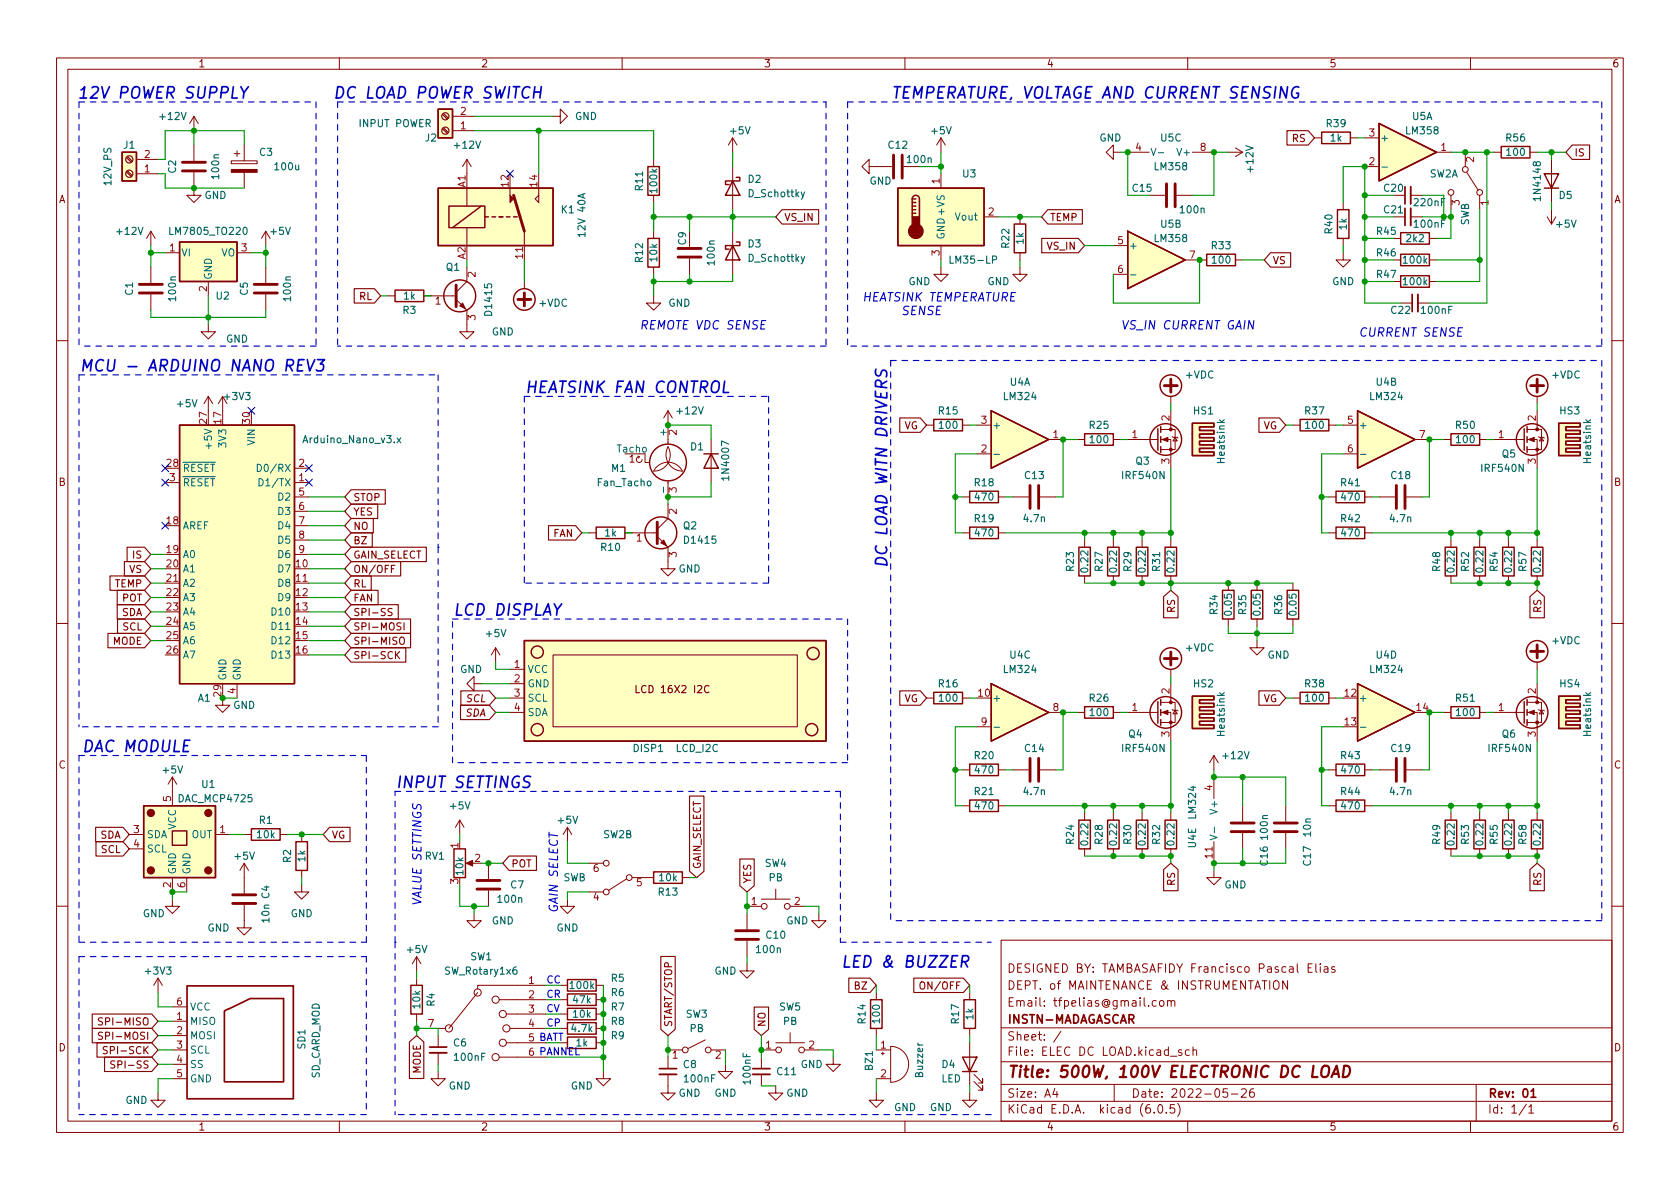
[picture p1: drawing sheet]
<svg xmlns="http://www.w3.org/2000/svg" width="297mm" height="210mm" viewBox="0 0 297 210" stroke-linecap="round" stroke-linejoin="round" font-family="sans-serif">
<defs><g id="words">
<g font-size="2.8" fill="#0000c2">
<text x="16.3" y="17.4">12V POWER SUPPLY</text>
<text x="60.8" y="17.4">DC LOAD POWER SWITCH</text>
<text x="157.5" y="17.4">TEMPERATURE, VOLTAGE AND CURRENT SENSING</text>
<text x="14" y="65.7">MCU - ARDUINO NANO REV3</text>
<text x="92.7" y="69.5">HEATSINK FAN CONTROL</text>
<text x="156.9" y="100.6" transform="rotate(-90 156.9 100.6)">DC LOAD WITN DRIVERS</text>
<text x="80" y="108.9">LCD DISPLAY</text>
<text x="15.4" y="133">DAC MODULE</text>
<text x="69.8" y="139.3">INPUT SETTINGS</text>
<text x="148.6" y="171.1">LED &amp; BUZZER</text>
</g>
<text font-size="2.8" fill="#840000" x="178" y="190.6">Title: 500W, 100V ELECTRONIC DC LOAD</text>
<g font-size="2.1" fill="#0000c2">
<text x="152.4" y="53.3">HEATSINK TEMPERATURE</text>
<text x="113" y="58.3">REMOTE VDC SENSE</text>
<text x="155.9" y="55.7">SENSE</text>
<text x="198.1" y="58.3">VS_IN CURRENT GAIN</text>
<text x="241.2" y="59.5">CURRENT SENSE</text>
<text x="74.5" y="160.3" transform="rotate(-90 74.5 160.3)">VALUE SETTINGS</text>
<text x="98.6" y="161.5" transform="rotate(-90 98.6 161.5)">GAIN SELECT</text>
</g>
<g font-size="2.1" fill="#840000">
<text x="178" y="172">DESIGNED BY: TAMBASAFIDY Francisco Pascal Elias</text>
<text x="178" y="178">Email: tfpelias@gmail.com</text>
<text x="178" y="175">DEPT. of MAINTENANCE &amp; INSTRUMENTATION</text>
<text x="178" y="184">Sheet: /</text>
<text x="178" y="181">INSTN-MADAGASCAR</text>
<text x="178" y="186.7">File: ELEC DC LOAD.kicad_sch</text>
<text x="178" y="196.9">KiCad E.D.A. kicad (6.0.5)</text>
<text x="178" y="194.1">Size: A4</text>
<text x="200" y="194.1">Date: 2022-05-26</text>
<text x="263" y="194.1">Rev: 01</text>
<text x="263" y="196.9">Id: 1/1</text>
</g>
<g font-size="1.8" fill="#840000">
<text x="35" y="11.9">1</text>
<text x="85" y="11.9">2</text>
<text x="135" y="11.9">3</text>
<text x="185" y="11.9">4</text>
<text x="235" y="11.9">5</text>
<text x="285" y="11.9">6</text>
<text x="228.5" y="25.1">RS</text>
<text x="278.3" y="27.6">IS</text>
<text x="10.3" y="35.9">A</text>
<text x="285.3" y="35.9">A</text>
<text x="138.6" y="39.1">VS_IN</text>
<text x="185.6" y="39.1">TEMP</text>
<text x="185.2" y="44.2">VS_IN</text>
<text x="224.9" y="46.7">VS</text>
<text x="63.5" y="53">RL</text>
<text x="159.8" y="75.9">VG</text>
<text x="223.3" y="75.9">VG</text>
<text x="10.3" y="85.9">B</text>
<text x="62.4" y="88.6">STOP</text>
<text x="285.3" y="85.9">B</text>
<text x="62.4" y="93.7">NO</text>
<text x="62.4" y="91.1">YES</text>
<text x="97.8" y="95">FAN</text>
<text x="22.9" y="101.3">VS</text>
<text x="23.6" y="98.8">IS</text>
<text x="62.4" y="96.2">BZ</text>
<text x="62.4" y="101.3">ON/OFF</text>
<text x="62.4" y="98.8">GAIN_SELECT</text>
<text x="120" y="101.2">GND</text>
<text x="20.3" y="103.8">TEMP</text>
<text x="21.6" y="106.4">POT</text>
<text x="62.4" y="106.4">FAN</text>
<text x="62.4" y="103.8">RL</text>
<text x="21.5" y="108.9">SDA</text>
<text x="21.7" y="111.5">SCL</text>
<text x="62.4" y="111.5">SPI-MOSI</text>
<text x="62.4" y="108.9">SPI-SS</text>
<text x="207.7" y="108.3" transform="rotate(-90 207.7 108.3)">RS</text>
<text x="272.5" y="108.3" transform="rotate(-90 272.5 108.3)">RS</text>
<text x="19.9" y="114">MODE</text>
<text x="62.4" y="116.5">SPI-SCK</text>
<text x="62.4" y="114">SPI-MISO</text>
<text x="82.7" y="124.2">SCL</text>
<text x="113.1" y="122.5">LCD 16X2 I2C</text>
<text x="159.8" y="124.2">VG</text>
<text x="223.3" y="124.2">VG</text>
<text x="82.5" y="126.7">SDA</text>
<text x="10.3" y="135.9">C</text>
<text x="285.3" y="135.9">C</text>
<text x="17.7" y="148.3">SDA</text>
<text x="58.6" y="148.3">VG</text>
<text x="17.9" y="150.8">SCL</text>
<text x="90.3" y="153.4">POT</text>
<text x="123.9" y="153.8" transform="rotate(-90 123.9 153.8)">GAIN_SELECT</text>
<text x="132.8" y="156.3" transform="rotate(-90 132.8 156.3)">YES</text>
<text x="207.7" y="156.5" transform="rotate(-90 207.7 156.5)">RS</text>
<text x="272.5" y="156.5" transform="rotate(-90 272.5 156.5)">RS</text>
<text x="151.2" y="175">BZ</text>
<text x="163.3" y="175">ON/OFF</text>
<text x="10.3" y="185.9">D</text>
<text x="18.5" y="181.3">SPI-MISO</text>
<text x="18.5" y="183.9">SPI-MOSI</text>
<text x="118.8" y="181.7" transform="rotate(-90 118.8 181.7)">START/STOP</text>
<text x="135.3" y="181.7" transform="rotate(-90 135.3 181.7)">NO</text>
<text x="285.3" y="185.9">D</text>
<text x="19.3" y="186.4">SPI-SCK</text>
<text x="20.7" y="188.9">SPI-SS</text>
<text x="74.4" y="189.9" transform="rotate(-90 74.4 189.9)">MODE</text>
<text x="35" y="199.9">1</text>
<text x="85" y="199.9">2</text>
<text x="135" y="199.9">3</text>
<text x="185" y="199.9">4</text>
<text x="235" y="199.9">5</text>
<text x="285" y="199.9">6</text>
</g>
<g font-size="1.8" fill="#006464">
<text x="28.4" y="21.2">+12V</text>
<text x="63.6" y="22.5">INPUT POWER</text>
<text x="101.6" y="21.2">GND</text>
<text x="129.2" y="23.7">+5V</text>
<text x="164.8" y="23.7">+5V</text>
<text x="234.6" y="22.5">R39</text>
<text x="248.7" y="23.7">LM358</text>
<text x="249.7" y="21.2">U5A</text>
<text x="21.9" y="26.3">J1</text>
<text x="45.9" y="27.6">C3</text>
<text x="75.2" y="25">J2</text>
<text x="80.5" y="26.3">+12V</text>
<text x="157.1" y="26.3">C12</text>
<text x="160.5" y="28.8">100n</text>
<text x="194.4" y="25">GND</text>
<text x="205.2" y="25">U5C</text>
<text x="208.5" y="27.6">V+</text>
<text x="235.2" y="25">1k</text>
<text x="244" y="25">+</text>
<text x="266.3" y="25">R56</text>
<text x="266.5" y="27.6">100</text>
<text x="19.7" y="32.7" transform="rotate(-90 19.7 32.7)">12V_PS</text>
<text x="31.1" y="30.6" transform="rotate(-90 31.1 30.6)">C2</text>
<text x="36.1" y="35.2">GND</text>
<text x="38.7" y="31.5" transform="rotate(-90 38.7 31.5)">100n</text>
<text x="48.7" y="30.1">100u</text>
<text x="113.7" y="33.6" transform="rotate(-90 113.7 33.6)">R11</text>
<text x="116.2" y="34" transform="rotate(-90 116.2 34)">100k</text>
<text x="132.3" y="32.3">D2</text>
<text x="132.4" y="34.9">D_Schottky</text>
<text x="153.7" y="32.6">GND</text>
<text x="170.2" y="31.4">U3</text>
<text x="200.3" y="33.9">C15</text>
<text x="204.3" y="30.1">LM358</text>
<text x="221.6" y="30.3" transform="rotate(-90 221.6 30.3)">+12V</text>
<text x="244.8" y="33.9">C20</text>
<text x="252.7" y="31.4">SW2A</text>
<text x="272.4" y="35.1" transform="rotate(-90 272.4 35.1)">1N4148</text>
<text x="275.7" y="35.2">D5</text>
<text x="20.8" y="41.5">+12V</text>
<text x="30.4" y="41.5">LM7805_TO220</text>
<text x="47.9" y="41.5">+5V</text>
<text x="99.2" y="37.7">K1</text>
<text x="103.5" y="41.5" transform="rotate(-90 103.5 41.5)">12V 40A</text>
<text x="169" y="39">Vout</text>
<text x="205.2" y="40.3">U5B</text>
<text x="208.8" y="37.7">100n</text>
<text x="235.6" y="41.2" transform="rotate(-90 235.6 41.2)">R40</text>
<text x="238.1" y="40.6" transform="rotate(-90 238.1 40.6)">1k</text>
<text x="243.5" y="41.5">R45</text>
<text x="244.8" y="37.7">C21</text>
<text x="250.2" y="36.4">220nF</text>
<text x="250.2" y="40.3">100nF</text>
<text x="259.7" y="39.9" transform="rotate(-90 259.7 39.9)">SWB</text>
<text x="275.3" y="40.3">+5V</text>
<text x="32" y="45.3">VI</text>
<text x="39.1" y="45.3">VO</text>
<text x="78.9" y="47.9">Q1</text>
<text x="113.7" y="46.3" transform="rotate(-90 113.7 46.3)">R12</text>
<text x="116.2" y="46.2" transform="rotate(-90 116.2 46.2)">10k</text>
<text x="121.3" y="43.3" transform="rotate(-90 121.3 43.3)">C9</text>
<text x="126.4" y="46.7" transform="rotate(-90 126.4 46.7)">100n</text>
<text x="132.3" y="43.7">D3</text>
<text x="132.4" y="46.3">D_Schottky</text>
<text x="167" y="42.4" transform="rotate(-90 167 42.4)">GND +VS</text>
<text x="168.4" y="46.6">LM35-LP</text>
<text x="178.4" y="43.8" transform="rotate(-90 178.4 43.8)">R22</text>
<text x="181" y="43.1" transform="rotate(-90 181 43.1)">1k</text>
<text x="199.5" y="44.1">+</text>
<text x="204.3" y="42.8">LM358</text>
<text x="214.3" y="44.1">R33</text>
<text x="214.4" y="46.6">100</text>
<text x="243.5" y="45.3">R46</text>
<text x="248.2" y="46.6">100k</text>
<text x="248.7" y="42.8">2k2</text>
<text x="23.5" y="52.2" transform="rotate(-90 23.5 52.2)">C1</text>
<text x="31.1" y="53.1" transform="rotate(-90 31.1 53.1)">100n</text>
<text x="37.5" y="49.5" transform="rotate(-90 37.5 49.5)">GND</text>
<text x="38.2" y="53">U2</text>
<text x="43.8" y="52.2" transform="rotate(-90 43.8 52.2)">C5</text>
<text x="51.4" y="53.1" transform="rotate(-90 51.4 53.1)">100n</text>
<text x="71.4" y="53">1k</text>
<text x="160.6" y="50.4">GND</text>
<text x="174.6" y="50.4">GND</text>
<text x="235.5" y="50.4">GND</text>
<text x="243.5" y="49.1">R47</text>
<text x="248.2" y="50.4">100k</text>
<text x="71.3" y="55.5">R3</text>
<text x="86.9" y="59.3">GND</text>
<text x="87" y="55.6" transform="rotate(-90 87 55.6)">D1415</text>
<text x="95.4" y="54.2">+VDC</text>
<text x="118.2" y="54.2">GND</text>
<text x="246" y="55.5">C22</text>
<text x="251.4" y="55.5">100nF</text>
<text x="39.9" y="60.6">GND</text>
<text x="39.8" y="70.7">+3V3</text>
<text x="177.6" y="70.7">LM324</text>
<text x="178.6" y="68.2">U4A</text>
<text x="209.7" y="66.9">+VDC</text>
<text x="242.4" y="70.7">LM324</text>
<text x="243.3" y="68.2">U4B</text>
<text x="274.5" y="66.9">+VDC</text>
<text x="31.4" y="72">+5V</text>
<text x="117.9" y="77" transform="rotate(-90 117.9 77)">+</text>
<text x="119.8" y="73.3">+12V</text>
<text x="166" y="73.3">R15</text>
<text x="166.2" y="75.8">100</text>
<text x="175.4" y="75.8">+</text>
<text x="192.7" y="75.8">R25</text>
<text x="211.1" y="73.3">HS1</text>
<text x="230.8" y="73.3">R37</text>
<text x="230.9" y="75.8">100</text>
<text x="240.2" y="75.8">+</text>
<text x="257.5" y="75.8">R50</text>
<text x="275.8" y="73.3">HS3</text>
<text x="32.3" y="83.4">~{RESET}</text>
<text x="37.5" y="78.9" transform="rotate(-90 37.5 78.9)">+5V</text>
<text x="40" y="78.8" transform="rotate(-90 40 78.8)">3V3</text>
<text x="45.1" y="78.6" transform="rotate(-90 45.1 78.6)">VIN</text>
<text x="46.4" y="83.4">D0/RX</text>
<text x="53.9" y="78.4">Arduino_Nano_v3.x</text>
<text x="108.1" y="83.4">M1</text>
<text x="109.2" y="80">Tacho</text>
<text x="122.1" y="79.6">D1</text>
<text x="192.8" y="78.4">100</text>
<text x="200.8" y="82.2">Q3</text>
<text x="216.5" y="81.7" transform="rotate(-90 216.5 81.7)">Heatsink</text>
<text x="257.6" y="78.4">100</text>
<text x="262.1" y="83.4">IRF540N</text>
<text x="265.6" y="80.9">Q5</text>
<text x="281.3" y="81.7" transform="rotate(-90 281.3 81.7)">Heatsink</text>
<text x="32.3" y="86">~{RESET}</text>
<text x="46.5" y="86">D1/TX</text>
<text x="49.3" y="88.5">D2</text>
<text x="105.7" y="86">Fan_Tacho</text>
<text x="117.9" y="86.9" transform="rotate(-90 117.9 86.9)">-</text>
<text x="128.9" y="84.6" transform="rotate(-90 128.9 84.6)">1N4007</text>
<text x="172.4" y="86">R18</text>
<text x="172.5" y="88.5">470</text>
<text x="181.3" y="84.7">C13</text>
<text x="198.6" y="84.7">IRF540N</text>
<text x="237.1" y="86">R41</text>
<text x="237.3" y="88.5">470</text>
<text x="246" y="84.7">C18</text>
<text x="32.3" y="93.6">AREF</text>
<text x="49.3" y="91.1">D3</text>
<text x="49.3" y="93.6">D4</text>
<text x="107" y="94.9">1k</text>
<text x="120.8" y="93.6">Q2</text>
<text x="172.4" y="92.3">R19</text>
<text x="172.5" y="94.9">470</text>
<text x="181.1" y="92.3">4.7n</text>
<text x="237.1" y="92.3">R42</text>
<text x="237.3" y="94.9">470</text>
<text x="245.9" y="92.3">4.7n</text>
<text x="32.3" y="98.7">A0</text>
<text x="32.3" y="101.2">A1</text>
<text x="49.3" y="101.2">D7</text>
<text x="49.3" y="96.1">D5</text>
<text x="49.3" y="98.7">D6</text>
<text x="106.3" y="97.4">R10</text>
<text x="121.2" y="96.1">D1415</text>
<text x="189.9" y="100.9" transform="rotate(-90 189.9 100.9)">R23</text>
<text x="192.4" y="101" transform="rotate(-90 192.4 101)">0.22</text>
<text x="194.9" y="100.9" transform="rotate(-90 194.9 100.9)">R27</text>
<text x="197.5" y="101" transform="rotate(-90 197.5 101)">0.22</text>
<text x="200" y="100.9" transform="rotate(-90 200 100.9)">R29</text>
<text x="202.6" y="101" transform="rotate(-90 202.6 101)">0.22</text>
<text x="205.1" y="100.9" transform="rotate(-90 205.1 100.9)">R31</text>
<text x="207.6" y="101" transform="rotate(-90 207.6 101)">0.22</text>
<text x="254.6" y="100.9" transform="rotate(-90 254.6 100.9)">R48</text>
<text x="257.2" y="101" transform="rotate(-90 257.2 101)">0.22</text>
<text x="259.7" y="100.9" transform="rotate(-90 259.7 100.9)">R52</text>
<text x="262.3" y="101" transform="rotate(-90 262.3 101)">0.22</text>
<text x="264.8" y="100.9" transform="rotate(-90 264.8 100.9)">R54</text>
<text x="267.3" y="101" transform="rotate(-90 267.3 101)">0.22</text>
<text x="269.9" y="100.9" transform="rotate(-90 269.9 100.9)">R57</text>
<text x="272.4" y="101" transform="rotate(-90 272.4 101)">0.22</text>
<text x="32.3" y="103.8">A2</text>
<text x="32.3" y="106.3">A3</text>
<text x="49.3" y="103.8">D8</text>
<text x="49.3" y="106.3">D9</text>
<text x="32.3" y="108.8">A4</text>
<text x="32.3" y="111.4">A5</text>
<text x="32.3" y="113.9">A6</text>
<text x="48.3" y="108.8">D10</text>
<text x="48.3" y="111.4">D11</text>
<text x="48.3" y="113.9">D12</text>
<text x="86" y="112.6">+5V</text>
<text x="215.3" y="108.6" transform="rotate(-90 215.3 108.6)">R34</text>
<text x="217.8" y="108.6" transform="rotate(-90 217.8 108.6)">0.05</text>
<text x="220.3" y="108.6" transform="rotate(-90 220.3 108.6)">R35</text>
<text x="222.9" y="108.6" transform="rotate(-90 222.9 108.6)">0.05</text>
<text x="226.7" y="108.6" transform="rotate(-90 226.7 108.6)">R36</text>
<text x="229.2" y="108.6" transform="rotate(-90 229.2 108.6)">0.05</text>
<text x="274.5" y="113.9">+VDC</text>
<text x="32.3" y="116.5">A7</text>
<text x="48.3" y="116.5">D13</text>
<text x="81.3" y="119">GND</text>
<text x="93.2" y="119">VCC</text>
<text x="177.6" y="119">LM324</text>
<text x="178.6" y="116.5">U4C</text>
<text x="209.7" y="115.2">+VDC</text>
<text x="224.1" y="116.5">GND</text>
<text x="242.4" y="119">LM324</text>
<text x="243.3" y="116.5">U4D</text>
<text x="35" y="124.1">A1</text>
<text x="40" y="120.4" transform="rotate(-90 40 120.4)">GND</text>
<text x="41.2" y="125.3">GND</text>
<text x="42.5" y="120.4" transform="rotate(-90 42.5 120.4)">GND</text>
<text x="93.2" y="121.5">GND</text>
<text x="93.2" y="124.1">SCL</text>
<text x="166" y="121.5">R16</text>
<text x="166.2" y="124.1">100</text>
<text x="175.4" y="124.1">+</text>
<text x="192.7" y="124.1">R26</text>
<text x="211.1" y="121.5">HS2</text>
<text x="230.8" y="121.5">R38</text>
<text x="230.9" y="124.1">100</text>
<text x="240.2" y="124.1">+</text>
<text x="257.5" y="124.1">R51</text>
<text x="275.8" y="121.5">HS4</text>
<text x="93.2" y="126.6">SDA</text>
<text x="192.8" y="126.6">100</text>
<text x="199.6" y="130.4">Q4</text>
<text x="216.5" y="130" transform="rotate(-90 216.5 130)">Heatsink</text>
<text x="257.6" y="126.6">100</text>
<text x="265.6" y="130.4">Q6</text>
<text x="281.3" y="130" transform="rotate(-90 281.3 130)">Heatsink</text>
<text x="28.9" y="136.8">+5V</text>
<text x="112.1" y="133">DISP1</text>
<text x="119.6" y="133">LCD_I2C</text>
<text x="172.4" y="134.2">R20</text>
<text x="172.5" y="136.8">470</text>
<text x="181.3" y="133">C14</text>
<text x="198.6" y="133">IRF540N</text>
<text x="216.4" y="134.2">+12V</text>
<text x="237.1" y="134.2">R43</text>
<text x="237.3" y="136.8">470</text>
<text x="246" y="133">C19</text>
<text x="263.4" y="133">IRF540N</text>
<text x="31.8" y="141.9">DAC_MCP4725</text>
<text x="35.7" y="139.3">U1</text>
<text x="79.7" y="143.1">+5V</text>
<text x="172.4" y="140.6">R21</text>
<text x="172.5" y="143.1">470</text>
<text x="181.1" y="140.6">4.7n</text>
<text x="215.3" y="143.6" transform="rotate(-90 215.3 143.6)">V+</text>
<text x="237.1" y="140.6">R44</text>
<text x="237.3" y="143.1">470</text>
<text x="245.9" y="140.6">4.7n</text>
<text x="25.9" y="148.2">SDA</text>
<text x="31.1" y="146.7" transform="rotate(-90 31.1 146.7)">VCC</text>
<text x="33.9" y="148.2">OUT</text>
<text x="45.5" y="148.2">10k</text>
<text x="45.9" y="145.7">R1</text>
<text x="98.7" y="145.7">+5V</text>
<text x="106.7" y="148.2">SW2B</text>
<text x="189.9" y="149.2" transform="rotate(-90 189.9 149.2)">R24</text>
<text x="192.4" y="149.3" transform="rotate(-90 192.4 149.3)">0.22</text>
<text x="194.9" y="149.2" transform="rotate(-90 194.9 149.2)">R28</text>
<text x="197.5" y="149.3" transform="rotate(-90 197.5 149.3)">0.22</text>
<text x="200" y="149.2" transform="rotate(-90 200 149.2)">R30</text>
<text x="202.6" y="149.3" transform="rotate(-90 202.6 149.3)">0.22</text>
<text x="205.1" y="149.2" transform="rotate(-90 205.1 149.2)">R32</text>
<text x="207.6" y="149.3" transform="rotate(-90 207.6 149.3)">0.22</text>
<text x="211.5" y="149.9" transform="rotate(-90 211.5 149.9)">U4E</text>
<text x="211.5" y="144.6" transform="rotate(-90 211.5 144.6)">LM324</text>
<text x="224.2" y="148.3" transform="rotate(-90 224.2 148.3)">100n</text>
<text x="231.8" y="147.8" transform="rotate(-90 231.8 147.8)">10n</text>
<text x="254.6" y="149.2" transform="rotate(-90 254.6 149.2)">R49</text>
<text x="257.2" y="149.3" transform="rotate(-90 257.2 149.3)">0.22</text>
<text x="259.7" y="149.2" transform="rotate(-90 259.7 149.2)">R53</text>
<text x="262.3" y="149.3" transform="rotate(-90 262.3 149.3)">0.22</text>
<text x="264.8" y="149.2" transform="rotate(-90 264.8 149.2)">R55</text>
<text x="267.3" y="149.3" transform="rotate(-90 267.3 149.3)">0.22</text>
<text x="269.9" y="149.2" transform="rotate(-90 269.9 149.2)">R58</text>
<text x="272.4" y="149.3" transform="rotate(-90 272.4 149.3)">0.22</text>
<text x="25.9" y="150.7">SCL</text>
<text x="31.1" y="154.7" transform="rotate(-90 31.1 154.7)">GND</text>
<text x="33.7" y="154.7" transform="rotate(-90 33.7 154.7)">GND</text>
<text x="41.6" y="152">+5V</text>
<text x="51.4" y="152.5" transform="rotate(-90 51.4 152.5)">R2</text>
<text x="54" y="152.4" transform="rotate(-90 54 152.4)">1k</text>
<text x="75.2" y="152">RV1</text>
<text x="81.9" y="154.7" transform="rotate(-90 81.9 154.7)">10k</text>
<text x="99.5" y="155.8">SWB</text>
<text x="116.6" y="155.8">10k</text>
<text x="135.2" y="153.3">SW4</text>
<text x="135.9" y="155.8">PB</text>
<text x="224.2" y="153" transform="rotate(-90 224.2 153)">C16</text>
<text x="231.8" y="153" transform="rotate(-90 231.8 153)">C17</text>
<text x="47.6" y="158.9" transform="rotate(-90 47.6 158.9)">C4</text>
<text x="88.2" y="159.6">100n</text>
<text x="90.3" y="157.1">C7</text>
<text x="116.5" y="158.4">R13</text>
<text x="216.5" y="157.1">GND</text>
<text x="25.2" y="162.2">GND</text>
<text x="36.7" y="164.7">GND</text>
<text x="47.6" y="163.1" transform="rotate(-90 47.6 163.1)">10n</text>
<text x="51.4" y="162.2">GND</text>
<text x="86.9" y="163.4">GND</text>
<text x="98.4" y="164.7">GND</text>
<text x="135.5" y="166">C10</text>
<text x="139" y="163.4">GND</text>
<text x="25.9" y="172.3">+3V3</text>
<text x="72.1" y="168.5">+5V</text>
<text x="78.9" y="172.3">SW_Rotary1x6</text>
<text x="83.2" y="169.8">SW1</text>
<text x="108.1" y="173.6">R5</text>
<text x="126.3" y="172.3">GND</text>
<text x="133.9" y="168.5">100n</text>
<text x="33.5" y="178.7">VCC</text>
<text x="74.3" y="178.3" transform="rotate(-90 74.3 178.3)">10k</text>
<text x="76.8" y="177.9" transform="rotate(-90 76.8 177.9)">R4</text>
<text x="100.9" y="174.9">100k</text>
<text x="101.4" y="180">10k</text>
<text x="101.4" y="177.4">47k</text>
<text x="108.1" y="178.7">R7</text>
<text x="108.1" y="176.1">R6</text>
<text x="121.3" y="180">SW3</text>
<text x="137.8" y="178.7">SW5</text>
<text x="33.5" y="181.2">MISO</text>
<text x="33.5" y="183.8">MOSI</text>
<text x="54" y="185.5" transform="rotate(-90 54 185.5)">SD1</text>
<text x="80.2" y="185">C6</text>
<text x="101.1" y="182.5">4.7k</text>
<text x="101.9" y="185">1k</text>
<text x="108.1" y="183.8">R9</text>
<text x="108.1" y="181.2">R8</text>
<text x="122" y="182.5">PB</text>
<text x="138.5" y="181.2">PB</text>
<text x="153" y="180.9" transform="rotate(-90 153 180.9)">R14</text>
<text x="155.6" y="180.8" transform="rotate(-90 155.6 180.8)">100</text>
<text x="169.5" y="180.9" transform="rotate(-90 169.5 180.9)">R17</text>
<text x="172.1" y="180.3" transform="rotate(-90 172.1 180.3)">1k</text>
<text x="33.5" y="186.3">SCL</text>
<text x="33.5" y="188.8">SS</text>
<text x="33.5" y="191.4">GND</text>
<text x="56.5" y="190.8" transform="rotate(-90 56.5 190.8)">SD_CARD_MOD</text>
<text x="80.5" y="187.6">100nF</text>
<text x="120.8" y="188.8">C8</text>
<text x="121.1" y="191.4">100nF</text>
<text x="132.7" y="191.6" transform="rotate(-90 132.7 191.6)">100nF</text>
<text x="137.5" y="190.1">C11</text>
<text x="141.5" y="188.8">GND</text>
<text x="154.3" y="189.2" transform="rotate(-90 154.3 189.2)">BZ1</text>
<text x="163.2" y="190.4" transform="rotate(-90 163.2 190.4)">Buzzer</text>
<text x="166.4" y="191.4">LED</text>
<text x="166.6" y="188.8">D4</text>
<text x="22.2" y="195.2">GND</text>
<text x="79.3" y="192.7">GND</text>
<text x="100.9" y="192.7">GND</text>
<text x="120" y="193.9">GND</text>
<text x="126.3" y="193.9">GND</text>
<text x="139" y="193.9">GND</text>
<text x="158.1" y="196.5">GND</text>
<text x="164.4" y="196.5">GND</text>
</g>
<g font-size="1.8" fill="#a90000">
<text x="81.4" y="22.9">1</text>
<text x="81.4" y="20.3">2</text>
<text x="25.5" y="27.9">2</text>
<text x="200.8" y="26.7">4</text>
<text x="212.2" y="26.7">8</text>
<text x="242.1" y="29.2">2</text>
<text x="242.1" y="24.1">3</text>
<text x="254.8" y="26.7">1</text>
<text x="260.6" y="28.7" transform="rotate(-90 260.6 28.7)">2</text>
<text x="25.5" y="30.5">1</text>
<text x="82.3" y="33.1" transform="rotate(-90 82.3 33.1)">A1</text>
<text x="89.9" y="33" transform="rotate(-90 89.9 33)">12</text>
<text x="95" y="33" transform="rotate(-90 95 33)">14</text>
<text x="166.1" y="32.5" transform="rotate(-90 166.1 32.5)">1</text>
<text x="174.8" y="38.1">2</text>
<text x="258.1" y="36.3" transform="rotate(-90 258.1 36.3)">3</text>
<text x="263.1" y="36.3" transform="rotate(-90 263.1 36.3)">1</text>
<text x="30" y="44.4">1</text>
<text x="42.7" y="44.4">3</text>
<text x="82.3" y="45.8" transform="rotate(-90 82.3 45.8)">A2</text>
<text x="92.5" y="45.7" transform="rotate(-90 92.5 45.7)">11</text>
<text x="166.1" y="45.2" transform="rotate(-90 166.1 45.2)">3</text>
<text x="197.6" y="43.2">5</text>
<text x="210.3" y="45.7">7</text>
<text x="36.6" y="51.5" transform="rotate(-90 36.6 51.5)">2</text>
<text x="77" y="53.8">1</text>
<text x="84.1" y="49" transform="rotate(-90 84.1 49)">2</text>
<text x="197.6" y="48.3">6</text>
<text x="84.1" y="56.6" transform="rotate(-90 84.1 56.6)">3</text>
<text x="36.6" y="74.9" transform="rotate(-90 36.6 74.9)">27</text>
<text x="39.1" y="74.9" transform="rotate(-90 39.1 74.9)">17</text>
<text x="44.2" y="74.9" transform="rotate(-90 44.2 74.9)">30</text>
<text x="119.6" y="76.9" transform="rotate(-90 119.6 76.9)">2</text>
<text x="173.5" y="74.9">3</text>
<text x="186.2" y="77.5">1</text>
<text x="200.2" y="77.5">1</text>
<text x="206.8" y="74.4" transform="rotate(-90 206.8 74.4)">2</text>
<text x="238.3" y="74.9">5</text>
<text x="251" y="77.5">7</text>
<text x="264.9" y="77.5">1</text>
<text x="271.5" y="74.4" transform="rotate(-90 271.5 74.4)">2</text>
<text x="29.5" y="82.5">28</text>
<text x="52.8" y="82.5">2</text>
<text x="111.3" y="81.8">1</text>
<text x="173.5" y="80">2</text>
<text x="206.8" y="82" transform="rotate(-90 206.8 82)">3</text>
<text x="238.3" y="80">6</text>
<text x="271.5" y="82" transform="rotate(-90 271.5 82)">3</text>
<text x="30" y="85.1">3</text>
<text x="52.8" y="85.1">1</text>
<text x="52.8" y="87.6">5</text>
<text x="119.6" y="87.1" transform="rotate(-90 119.6 87.1)">3</text>
<text x="29.5" y="92.7">18</text>
<text x="52.8" y="90.2">6</text>
<text x="52.8" y="92.7">7</text>
<text x="52.8" y="95.2">8</text>
<text x="112.5" y="95.8">1</text>
<text x="119.6" y="90.9" transform="rotate(-90 119.6 90.9)">2</text>
<text x="29.5" y="97.8">19</text>
<text x="29.5" y="100.3">20</text>
<text x="52.4" y="100.3">10</text>
<text x="52.8" y="97.8">9</text>
<text x="119.6" y="98.5" transform="rotate(-90 119.6 98.5)">3</text>
<text x="29.5" y="102.9">21</text>
<text x="29.5" y="105.4">22</text>
<text x="29.5" y="107.9">23</text>
<text x="52.4" y="102.9">11</text>
<text x="52.4" y="105.4">12</text>
<text x="52.4" y="107.9">13</text>
<text x="29.5" y="110.5">24</text>
<text x="29.5" y="113">25</text>
<text x="52.4" y="110.5">14</text>
<text x="52.4" y="113">15</text>
<text x="29.5" y="115.6">26</text>
<text x="52.4" y="115.6">16</text>
<text x="90.9" y="118.1">1</text>
<text x="39.1" y="123.2" transform="rotate(-90 39.1 123.2)">29</text>
<text x="41.7" y="122.7" transform="rotate(-90 41.7 122.7)">4</text>
<text x="90.9" y="120.6">2</text>
<text x="90.9" y="123.2">3</text>
<text x="90.9" y="125.7">4</text>
<text x="173" y="123.2">10</text>
<text x="186.2" y="125.7">8</text>
<text x="200.2" y="125.7">1</text>
<text x="206.8" y="122.7" transform="rotate(-90 206.8 122.7)">2</text>
<text x="237.8" y="123.2">12</text>
<text x="250.5" y="125.7">14</text>
<text x="264.9" y="125.7">1</text>
<text x="271.5" y="122.7" transform="rotate(-90 271.5 122.7)">2</text>
<text x="173.5" y="128.3">9</text>
<text x="206.8" y="130.3" transform="rotate(-90 206.8 130.3)">3</text>
<text x="237.8" y="128.3">13</text>
<text x="271.5" y="130.3" transform="rotate(-90 271.5 130.3)">3</text>
<text x="30.2" y="141.7" transform="rotate(-90 30.2 141.7)">5</text>
<text x="214.4" y="139.8" transform="rotate(-90 214.4 139.8)">4</text>
<text x="23.6" y="147.3">3</text>
<text x="23.6" y="149.9">4</text>
<text x="38.9" y="147.3">1</text>
<text x="81" y="150" transform="rotate(-90 81 150)">1</text>
<text x="84" y="152.4">2</text>
<text x="104.9" y="154.2">6</text>
<text x="214.4" y="151.7" transform="rotate(-90 214.4 151.7)">11</text>
<text x="30.2" y="157" transform="rotate(-90 30.2 157)">2</text>
<text x="32.8" y="157" transform="rotate(-90 32.8 157)">6</text>
<text x="81" y="156.3" transform="rotate(-90 81 156.3)">3</text>
<text x="104.9" y="159.3">4</text>
<text x="112.5" y="156.7">5</text>
<text x="132.9" y="160">1</text>
<text x="140.5" y="160">2</text>
<text x="93.5" y="174">1</text>
<text x="31.3" y="177.8">6</text>
<text x="93.5" y="176.5">2</text>
<text x="93.5" y="179.1">3</text>
<text x="31.3" y="180.3">1</text>
<text x="31.3" y="182.9">2</text>
<text x="31.3" y="185.4">3</text>
<text x="75.7" y="181.6">7</text>
<text x="93.5" y="181.6">4</text>
<text x="135.4" y="185.4">1</text>
<text x="143" y="185.4">2</text>
<text x="155.7" y="185.4">1</text>
<text x="31.3" y="188">4</text>
<text x="31.3" y="190.5">5</text>
<text x="118.9" y="187.2">1</text>
<text x="126.5" y="187.2">2</text>
<text x="155.7" y="190.5">2</text>
</g>
<g font-size="1.8" fill="#009600">
<text x="96.5" y="173.9">CC</text>
<text x="96.5" y="179">CV</text>
<text x="96.5" y="176.4">CR</text>
<text x="93.5" y="184.1">5 BATT</text>
<text x="96.5" y="181.5">CP</text>
</g>
<text font-size="1.8" fill="#0000c2" x="93.5" y="186.7">6 PANNEL</text>
</g></defs>
<g fill="none" stroke="#840000" stroke-width=".18">
<path d="M10 10.2h277v190.1h-277zM12 12.2h273v186.1h-273zM60 10.2v2M110 10.2v2M160 10.2v2M210 10.2v2M260 10.2v2M24.1 30.7h3.8M24.1 28.2h3.8M34.3 30.5v4h1.3l-1.3 1.3-1.3-1.3h1.3M34.3 20.6l-.8 1.2M34.3 20.6v2.5"/>
<path d="M34.3 25.6v2.8M34.3 20.6l.8 1.2M40.9 28.4h4.6v.6h-4.6zM41.4 27.2h1M41.9 26.7v1M43.2 25.6v2.8M43.2 30.5v2.8M80 23.1h3.8M80 20.6h3.8M82.5 28.2v2.5M82.5 33.3v3.1M82.5 28.2l-.7 1.3"/>
<path d="M82.5 28.2l.8 1.3M90.2 33.3v1.2M94.6 35.2l.6-.7v1.3zM95.2 33.3v1.2M97.8 20.6h1.3v-1.3l1.2 1.3-1.2 1.2v-1.2M115.6 28.2v1.3M115.6 34.5v1.3M129.5 24.4v2.5M129.5 29.5v7.6M129.5 24.4l-.7 1.2M129.5 24.4l.8 1.2M153.7 29.5v-1.3l-1.3 1.3 1.3 1.2v-1.2h4"/>
<path d="M159.8 29.5h2.8M166.4 24.4l-.8 1.2M166.4 24.4v2.5M166.4 30.7v2.6M166.4 24.4l.7 1.2M174 38.3h2.5M180.3 38.3v1.3M196.8 26.9v-1.3l-1.2 1.3 1.2 1.3v-1.3h1.3M199.4 26.9h3.8M203.2 34.5h2.8M208 34.5h2.8M210.8 26.9h3.8"/>
<path d="M217.2 26.9h2.5M218.4 26.2l1.3 .7M219.7 26.9l-1.3 .8M232.4 24.4h1.3M237.5 35.8v1.3M238.8 24.4h1.2M241.3 29.5h2.5M241.3 24.4h2.5M246.4 38.3h2M249.4 34.5h2.1M249.4 38.3h2.1M254 26.9h2.5"/>
<path d="M256.5 34.5v2.6M259.1 26.9v2.6M259.3 30.5l2.1 3.1M261.6 34.5v2.6M264.2 26.9h1.2M270.5 26.9h1.3M273.6 38.3l.7 1.3M274.3 28.2v7.6M274.3 37.1v2.5M275.1 38.3l-.8 1.3M26.7 40.9v2.5M26.7 47.2v2.8"/>
<path d="M26.7 52.1v2.8M26.7 40.9l-.8 1.3M26.7 40.9l.7 1.3M29.2 44.7h2.5M36.8 57.4v1.3h1.3l-1.3 1.2-1.2-1.2h1.2M36.8 49.8v2.5M41.9 44.7h2.5M47 40.9l-.8 1.3M47 40.9v2.5M47 47.2v2.8M47 52.1v2.8M47 40.9l.8 1.3"/>
<path d="M68.6 52.3h1.2M74.9 52.3h5.9M80.6 53l1.9 1.9v3.8h1.3l-1.3 1.2-1.2-1.2h1.2M82.5 47.2v2.6l-1.9 1.9M82.5 40.3v3.1M92.7 40.9v5.1M92.7 49.8v1.2M115.6 52.3v1.3h1.2l-1.2 1.3-1.3-1.3h1.3M115.6 40.9v1.3M115.6 47.2v1.3M121.9 45.7v2.8M129.5 40.9v7.6"/>
<path d="M166.4 47.2v1.3h1.2l-1.2 1.3-1.3-1.3h1.3M166.4 43.4v2.6M180.3 47.2v1.3h1.3l-1.3 1.3-1.2-1.3h1.2M180.3 44.7v1.3M196.8 43.4h2.6M196.8 48.5h2.6M209.5 46h3.9M218.4 46h1.3M237.5 44.7v1.3h1.3l-1.3 1.2-1.3-1.2h1.3M237.5 42.2v1.2M246.4 49.8h1.2M246.4 46h1.2"/>
<path d="M246.4 42.2h1.2M250.7 53.6h2M252.7 49.8h1.3M252.7 46h1.3M252.7 42.2h1.3M10 60.2h2M36.8 70.1v2.5M36.8 70.1l-.7 1.3M36.8 70.1l.8 1.3M38.6 71.4l.8-1.3v2.5M118.1 72.6v5.9M118.1 72.6l-.8 1.3"/>
<path d="M118.1 72.6l.8 1.3M118.1 79a2.87 2.87 0 0 1-2.5 4.3 2.84 2.84 0 0 1 2.5-1.6 2.84 2.84 0 0 1 2.5 1.6 2.92 2.92 0 0 1-2.5-4.3zM125.7 77.7v7.6M163.8 75.2h1.3M170.2 75.2h1.2M172.7 75.2h2.6M185.4 77.7h2.6M190.5 77.7h1.3M196.8 77.7h1.3M199.4 77.7h5.3M205.2 77.7h1.8v5.1M205.2 75.9h2.6v3.6h-2.6"/>
<path d="M207 70.1v1.3M207 72.6v3.3M207.3 77.2l.1 .1h.8l.1 .2M207.8 77.3l.4 .7h-.8zM228.6 75.2h1.3M234.9 75.2h1.3M237.5 75.2h2.5M250.2 77.7h2.5M255.3 77.7h1.2M261.6 77.7h1.3M264.2 77.7h5.3M270 77.7h1.8v5.1"/>
<path d="M270 75.9h2.5v3.6h-2.5M271.8 70.1v1.3M271.8 72.6v3.3M272 77.2l.2 .1h.7l.1 .2M272.5 77.3l.4 .7h-.7zM285 60.2h2M29.2 85.3h2.5M52.1 87.9h2.5M52.1 85.3h2.5M52.1 82.8h2.5M52.1 90.4h2.5M52.1 93h2.5"/>
<path d="M52.1 95.5h2.5M52.1 98h2.5M104.1 94.2h1.3M110.5 94.2h5.8M112.8 80.6l.2 .2M113 80.8l-.3 .1-.1 .2 .1 .5 .5 .2 .2-.2 .1-.3M113 80.8l-.1 .2M114 80.3v1.5h.8M116.2 94.9l1.9 1.9v3.8h1.3l-1.3 1.2-1.3-1.2h1.3M118.1 85v2.9M118.1 89.1v2.6l-1.9 1.9M170.2 87.9h1.2"/>
<path d="M170.2 94.2h1.2M172.7 80.3h2.6M176.5 87.9h1.3M176.5 94.2h1.3M179.1 87.9h2.8M183.9 87.9h2.8M191.8 95.5v1.3M196.8 95.5v1.3M201.9 95.5v1.3M207 95.5v1.3M234.9 87.9h1.3M234.9 94.2h1.3"/>
<path d="M237.5 80.3h2.5M241.3 87.9h1.3M241.3 94.2h1.3M243.8 87.9h2.8M248.7 87.9h2.8M256.5 95.5v1.3M261.6 95.5v1.3M266.7 95.5v1.3M271.8 95.5v1.3M10 110.2h2M29.2 103.1h2.5M52.1 103.1h2.5"/>
<path d="M87.6 114.5l-.7 1.3M87.6 114.5v2.6M87.6 114.5l.8 1.3M90.2 118.4h2.5M97.8 115.8h43.2v12.7h-43.2zM143.5 104.4h.1M191.8 101.8v1.3M196.8 101.8v1.3M201.9 101.8v1.3M207 101.8v1.3M207 118.4v1.2M217.2 103.1v1.3"/>
<path d="M217.2 109.5v1.2M222.2 113.3v1.2h1.3l-1.3 1.3-1.2-1.3h1.2M222.2 103.1v1.3M222.2 109.5v1.2M228.6 103.1v1.3M228.6 109.5v1.2M256.5 101.8v1.3M261.6 101.8v1.3M266.7 101.8v1.3M271.8 101.8v1.3M271.8 117.1v1.3M285 110.2h2"/>
<path d="M30.5 137.4l-.8 1.3M30.5 137.4v5.1M30.5 137.4l.7 1.3M39.4 123.4v1.3h1.2l-1.2 1.3-1.3-1.3h1.3M41.9 120.9v2.5M83.8 120.9v-1.3l-1.3 1.3 1.3 1.3v-1.3h1.3M90.2 123.4h2.5M90.2 126h2.5M90.2 120.9h2.5M163.8 123.4h1.3M170.2 123.4h1.2M170.2 136.1h1.2"/>
<path d="M172.7 128.5h2.6M176.5 136.1h1.3M179.1 136.1h2.8M183.9 136.1h2.8M185.4 126h2.6M190.5 126h1.3M196.8 126h1.3M199.4 126h5.3M205.2 126h1.8v5.1M205.2 124.2h2.6v3.6h-2.6M207 120.9v3.3M207.3 125.5l.1 .1h.8l.1 .1"/>
<path d="M207.8 125.6l.4 .6h-.8zM214.6 133.6v2.5M214.6 137.4v3.8M214.6 133.6l-.7 1.3M214.6 133.6l.8 1.3M228.6 123.4h1.3M234.9 123.4h1.3M234.9 136.1h1.3M241.3 136.1h1.3M243.8 136.1h2.8M248.7 136.1h2.8M255.3 126h1.2"/>
<path d="M261.6 126h1.3M264.2 126h5.3M270 126h1.8v5.1M270 124.2h2.5v3.6h-2.5M271.8 120.9v3.3M272 125.5l.2 .1h.7l.1 .1M272.5 125.6l.4 .6h-.7zM22.9 147.6h2.5M22.9 150.1h2.5M30.5 159v1.3h1.2l-1.2 1.2-1.3-1.2h1.3M30.5 155.2v2.5M33 155.2v2.5"/>
<path d="M38.1 147.6h2.5M43.2 152.6l-.8 1.3M43.2 152.6v5.4M43.2 152.6l.7 1.3M43.2 147.6h1.2M43.7 147.3h.1M49.5 147.6h1.3M53.3 156.5v1.2h1.3l-1.3 1.3-1.2-1.3h1.2M53.3 147.6v1.2M53.3 153.9v1.3M81.3 145l-.8 1.3M81.3 145v2.6"/>
<path d="M81.3 145l.7 1.3M82.8 152.6h1M86.4 152.6v2.8M86.4 157.5v2.8M100.3 159v1.3h1.3l-1.3 1.2-1.2-1.2h1.2M100.3 146.3l-.7 1.3M100.3 146.3v2.5M100.3 146.3l.8 1.3M104.1 157.7h2.6M104.1 152.6h2.6M110.7 155.4l-3.1 2.1M111.8 155.2h3.8"/>
<path d="M120.6 155.2h1.3M134.6 159h5.1M137.2 157.2v1.8M170.2 142.5h1.2M176.5 142.5h1.3M191.8 143.8v1.2M191.8 150.1v1.3M196.8 143.8v1.2M196.8 150.1v1.3M201.9 143.8v1.2M201.9 150.1v1.3M207 143.8v1.2"/>
<path d="M207 150.1v1.3M214.6 153.9v1.3h1.3l-1.3 1.3-1.2-1.3h1.2M214.6 148.8v3.8M219.7 142.5v2.8M219.7 147.3v2.8M227.3 142.5v2.8M227.3 147.3v2.8M234.9 142.5h1.3M241.3 142.5h1.3M256.5 143.8v1.2M256.5 150.1v1.3M261.6 143.8v1.2"/>
<path d="M261.6 150.1v1.3M266.7 143.8v1.2M266.7 150.1v1.3M271.8 143.8v1.2M271.8 150.1v1.3M10 160.2h2M27.9 173l-.7 1.2M27.9 173v2.5M27.9 173l.8 1.2M30.5 178h2.5M43.2 160v4.1h1.2l-1.2 1.2-1.3-1.2h1.3M73.7 169.2l-.8 1.2"/>
<path d="M73.7 169.2v2.5M73.7 173v1.2M73.7 179.3v1.3M73.7 169.2l.7 1.2M83.8 161.5v1.3h1.3l-1.3 1.3-1.3-1.3h1.3M84.5 175.5l-5.1 6.4M88.3 176.8h8.2M89.5 179.3h7M96.5 174.2h-12v.7M99.1 179.3h1.2M99.1 176.8h1.2M99.1 174.2h1.2"/>
<path d="M105.4 179.3h1.3M105.4 176.8h1.3M105.4 174.2h1.3M132.1 170.4v1.3h1.2l-1.2 1.3-1.3-1.3h1.3M132.1 161.5v2.8M132.1 166.4v2.8M132.1 160.3h2.5M139.7 160.3h2.5M144.8 161.5v1.3h1.2l-1.2 1.3-1.3-1.3h1.3M154.9 175.5v1.3M171.4 175.5v1.3M177 166.3h108v32h-108z"/>
<path d="M204.4 177l-.4-.1-.3 .3v.4l.2 .3h.5M205.1 177l.4-.1 .3 .3v.4l-.3 .3h-.4l-.1-.3v-.4zM206.4 177.1l.2-.2 .4 .1 .1 .9M206.4 176.9v1M207.1 177.1l.2-.2 .3 .1 .1 .9M225.2 173.6a.5 .5 0 0 1 .6-.2 .5 .5 0 0 1 .3 .5v.5a.5 .5 0 0 1-.5 .6 .5 .5 0 0 1-.5-.6zM227.6 173.4v1.5l-.8-1.5v1.5M231.3 171.1h.5M232 170.4h-.7v1.5h.7M232.6 170.4v1.3l.3 .2M233.4 170.4v.2M233.4 170.9v1"/>
<path d="M234.1 171h.6l.1 .9M234.8 171.3l-.5 .1a.29 .29 0 0 0-.2 .2 .29 .29 0 0 0 .2 .3h.5M236 171l-.4-.1-.2 .2 .1 .3 .5 .1v.4h-.6M285 160.2h2M27.9 193.3v1.3h1.3l-1.3 1.2-1.2-1.2h1.2M30.5 180.6h2.5M30.5 183.1h2.5M30.5 185.7h2.5M30.5 188.2h2.5M30.5 190.7h2.5M60 198.3v2M73.7 181.9h5"/>
<path d="M77.5 189.5v1.2h1.2l-1.2 1.3-1.3-1.3h1.3M77.5 183.1v2.1M77.5 186.2v2M88.3 186.9h8.2M89.5 184.4h7M90.2 181.9h6.3M99.1 181.9h1.2M105.4 184.4h1.3M105.4 181.9h1.3M106.7 189.5v1.2h1.2l-1.2 1.3-1.3-1.3h1.3M110 198.3v2M118.1 190v3.3h1.3l-1.3 1.3-1.3-1.3h1.3"/>
<path d="M118.1 185.7h2.5M118.1 186.9v2.1M124.7 183.9l-3 1.5M125.7 185.7h2.6M128.3 188.2v1.3h1.2l-1.2 1.2-1.3-1.2h1.3M134.6 185.7h2.6M134.6 186.9v2.1M134.6 190v2M137.2 192v1.3h1.2l-1.2 1.3-1.3-1.3h1.3M137.2 184.4h5M139.7 182.6v1.8M142.2 185.7h2.6"/>
<path d="M147.3 186.9v1.3h1.3l-1.3 1.3-1.3-1.3h1.3M154.9 193.3v1.3h1.3l-1.3 1.2-1.2-1.2h1.2M154.9 185.7h2.6M154.9 190.7h2.6M154.9 181.9v1.2M155.8 186.3h.5M156.1 186v.6M157.5 185a3.2 3.2 0 0 1 3.2 3.2 3.2 3.2 0 0 1-3.2 3.2zM160 198.3v2M171.4 193.3v1.3h1.3l-1.3 1.2-1.2-1.2h1.2M171.4 181.9v1.2M171.4 184.4v7.6"/>
<path d="M172.2 191.3l1.5 1.5v-.8v.8h-.7M172.2 190l1.5 1.5v-.8v.8h-.7M177 194.8h108M177 191.8h108M177 187.8h108M177 181.8h108M186.5 192.5l-.4 1h1M186.9 193v1M187.6 182.4l-1.3 1.9M197 191.8v3M204.1 196.7v.1M204.9 195.4l.2-.1a.81 .81 0 0 1 .6 .7 .81 .81 0 0 1-.3 .8h-.2a.81 .81 0 0 1-.6-.6 .81 .81 0 0 1 .3-.8z"/>
<path d="M206.2 196.7v.1M207.6 195.3h-.7v.7l.2-.1 .5 .1 .1 .2-.1 .5-.2 .1-.5-.1M208.2 195.1a1.72 1.72 0 0 1 0 2.3M208.9 185.7l-.3-.1-.2 .2v.3l.5 .1v.4h-.5M210 198.3v2M210.3 185.7l-.4-.1-.3 .3v.4l.1 .3h.6M210.9 185.8l.2-.2 .4 .1 .1 .9M210.9 185.1v1.5M217 192.5h-.7l-.1 .7 .2-.1 .5 .1 .2 .2-.1 .5-.2 .1-.6-.1M217.7 193.5h1.2M219.5 192.7l.6-.2 .2 .2 .1 .3-1 1h1M221.6 192.5a.59 .59 0 0 0-.7 .7v.5l.2 .3h.4l.2-.1 .1-.5-.2-.2-.4-.1-.3 .3"/>
<path d="M260 198.3v2M261 191.8v6.5M269.9 195.3l-1.3 1.9M270.3 195.8l.4-.5v1.5M270.3 196.8h.9"/>
<circle cx="256.5" cy="34" r=".51"/>
<circle cx="259.1" cy="30" r=".51"/>
<circle cx="261.6" cy="34" r=".51"/>
<circle cx="107.2" cy="152.6" r=".51"/>
<circle cx="107.2" cy="157.7" r=".51"/>
<circle cx="111.3" cy="155.2" r=".51"/>
<circle cx="84.5" cy="175.5" r=".63"/>
<circle cx="87.6" cy="176.8" r=".63"/>
<circle cx="88.9" cy="179.3" r=".63"/>
<circle cx="135.1" cy="160.3" r=".51"/>
<circle cx="139.2" cy="160.3" r=".51"/>
<circle cx="79.4" cy="181.9" r=".63"/>
<circle cx="87.6" cy="186.9" r=".63"/>
<circle cx="88.9" cy="184.4" r=".63"/>
<circle cx="89.5" cy="181.9" r=".63"/>
<circle cx="121.2" cy="185.7" r=".51"/>
<circle cx="125.2" cy="185.7" r=".51"/>
<circle cx="137.7" cy="185.7" r=".51"/>
<circle cx="141.7" cy="185.7" r=".51"/>
</g>
<path d="M248.4 33v3.1M248.4 36.8v3.1M249.7 52.1v3M33.1 174.3h18.8v20h-18.8zM50.1 176.6h-5.9l-3.7 1.8M50.1 176.6v14.7h-10.4v-12.5l.8-.4M75.9 185.2h3.1M116.6 189h3M133.1 189h3M270.7 193l.4-.5v1.5M270.7 194h.9" fill="none" stroke="#840000" stroke-width=".3"/>
<path d="M233.8 188.7a.69 .69 0 0 1 1.2 0 1.47 1.47 0 0 1-.6 1.8l-.6-.1a1.5 1.5 0 0 1 0-1.7zM235.4 190.5l.9-2 .5 2M235.7 189.9h.9M237.7 188.5h.4a1.08 1.08 0 0 1 .6 1 1.08 1.08 0 0 1-.8 1h-.5z" fill="none" stroke="#840000" stroke-width=".4"/>
<g fill="none" stroke="#840000" stroke-width=".51">
<path d="M32.3 28.7h4M32.3 30.2h4M90.8 34.5l1.9 6.4M158 27.4v4.1M159.5 27.4v4.1M206.2 32.5v4.1M207.8 32.5v4.1M24.6 50.3h4.1M24.6 51.8h4.1M45 50.3h4M45 51.8h4M80.6 50.4v3.8"/>
<path d="M91.6 53h2.3M92.7 51.8v2.3M119.9 43.9h4.1M119.9 45.5h4.1M205.9 68.2h2.3M207 67.1v2.2M270.6 68.2h2.3M271.8 67.1v2.2M116.2 92.3v3.8M182.1 85.8v4.1M183.6 85.8v4.1M246.9 85.8v4.1"/>
<path d="M248.4 85.8v4.1M205.9 116.5h2.3M207 115.3v2.3M270.6 115.2h2.3M271.8 114v2.3M182.1 134.1v4.1M183.6 134.1v4.1M246.9 134.1v4.1M248.4 134.1v4.1M41.1 159.8h4.1M41.1 158.2h4.1M84.3 157.2h4.1"/>
<path d="M84.3 155.7h4.1M217.7 145.5h4M217.7 147.1h4M225.3 145.5h4.1M225.3 147.1h4.1M130 166.1h4.1M130 164.6h4.1"/>
</g>
<g fill="none" stroke="#840000" stroke-width=".25">
<path d="M77.5 19.3h2.5v5.1h-2.5zM21.6 26.9h2.5v5.1h-2.5zM77.5 33.3h20.3v10.1h-20.3zM79.4 36.4h6.3v3.9h-6.3zM85.1 36.4l-5.1 3.9M85.7 38.3h.7M87 38.3h.6M88.3 38.3h.6M89.5 38.3h.7M90.8 38.3h.6M114.6 29.5h2v5h-2zM129.5 32l1.3 2.5h-2.5z"/>
<path d="M130.2 31.4h.6v.6h-2.5v.6h.6M158.7 33.3h15.3v10.1h-15.3zM161.3 35.2a.64 .64 0 0 1 .6-.7 .64 .64 0 0 1 .7 .7v3.1M161.3 37.7h.6M161.3 37.1h.6M161.3 36.4h.6M161.3 35.8h.6M161.3 35.2v3.1M161.3 35.2h.6M179.3 39.6h2.1v5.1h-2.1zM233.7 23.4h5.1v2h-5.1zM236.5 37.1h2v5.1h-2z"/>
<path d="M243.8 21.8l10.2 5.1-10.2 5.1zM265.4 25.9h5.1v2h-5.1zM273 30.7h2.6l-1.3 2.6zM273 33.3h2.6M31.7 42.8h10.2v7h-10.2zM69.8 51.3h5.1v2h-5.1zM114.6 42.2h2v5h-2zM129.5 43.4l1.3 2.6h-2.5zM130.2 42.8h.6v.6h-2.5v.7h.6M199.4 40.9l10.1 5.1-10.1 5zM213.4 45h5v2h-5zM247.6 48.8h5.1v2h-5.1z"/>
<path d="M247.6 41.1h5.1v2.1h-5.1zM247.6 45h5.1v2h-5.1zM31.7 75.2h20.4v45.7h-20.4zM165.1 74.2h5.1v2h-5.1zM175.3 72.6l10.1 5.1-10.1 5.1zM191.8 76.7h5v2h-5zM204.7 75.8v3.8M205.2 75.4v1M205.2 77.2v1M205.2 79v1M210.8 74.8h3.8v.7h-2.5v.6h2.5v.7h-2.5v.6h2.5v.6h-2.5v.7h2.5v.6h-2.5v.6h2.5v.7h-3.8zM229.9 74.2h5v2h-5z"/>
<path d="M240 72.6l10.2 5.1-10.2 5.1zM256.5 76.7h5.1v2h-5.1zM269.5 75.8v3.8M270 75.4v1M270 77.2v1M270 79v1M275.6 74.8h3.8v.7h-2.5v.6h2.5v.7h-2.5v.6h2.5v.6h-2.5v.7h2.5v.6h-2.5v.6h2.5v.7h-3.8zM105.4 93.2h5.1v2h-5.1zM124.5 80.3h2.5M125.7 80.3l1.3 2.5h-2.5zM171.4 86.9h5.1v2h-5.1zM171.4 93.2h5.1v2h-5.1z"/>
<path d="M190.8 96.8h2v5h-2zM195.8 96.8h2.1v5h-2.1zM200.9 96.8h2v5h-2zM206 96.8h2v5h-2zM236.2 86.9h5.1v2h-5.1zM236.2 93.2h5.1v2h-5.1zM255.5 96.8h2.1v5h-2.1zM260.6 96.8h2v5h-2zM265.7 96.8h2v5h-2zM270.8 96.8h2v5h-2zM92.7 113.3h53.3v17.8h-53.3zM216.2 104.4h2v5.1h-2z"/>
<path d="M221.2 104.4h2.1v5.1h-2.1zM227.6 104.4h2v5.1h-2zM165.1 122.4h5.1v2.1h-5.1zM171.4 135.1h5.1v2.1h-5.1zM175.3 120.9l10.1 5.1-10.1 5.1zM191.8 125h5v2h-5zM204.7 124.1v3.8M205.2 123.7v1M205.2 125.5v1M205.2 127.2v1.1M210.8 123.1h3.8v.6h-2.5v.7h2.5v.6h-2.5v.6h2.5v.7h-2.5v.6h2.5v.7h-2.5v.6h2.5v.6h-3.8zM229.9 122.4h5v2.1h-5z"/>
<path d="M236.2 135.1h5.1v2.1h-5.1zM240 120.9l10.2 5.1-10.2 5.1zM256.5 125h5.1v2h-5.1zM269.5 124.1v3.8M270 123.7v1M270 125.5v1M270 127.2v1.1M275.6 123.1h3.8v.6h-2.5v.7h2.5v.6h-2.5v.6h2.5v.7h-2.5v.6h2.5v.7h-2.5v.6h2.5v.6h-3.8zM25.4 142.5h12.7v12.7h-12.7zM30.5 146.9h2.5v2.6h-2.5zM44.4 146.6h5.1v2h-5.1zM52.3 148.8h2.1v5.1h-2.1z"/>
<path d="M80.3 150.1h2v5.1h-2zM115.6 154.2h5v2h-5zM171.4 141.5h5.1v2h-5.1zM190.8 145h2v5.1h-2zM195.8 145h2.1v5.1h-2.1zM200.9 145h2v5.1h-2zM206 145h2v5.1h-2zM236.2 141.5h5.1v2h-5.1zM255.5 145h2.1v5.1h-2.1zM260.6 145h2v5.1h-2zM265.7 145h2v5.1h-2zM270.8 145h2v5.1h-2z"/>
<path d="M72.6 174.2h2.1v5.1h-2.1zM100.3 178.3h5.1v2h-5.1zM100.3 175.8h5.1v2h-5.1zM100.3 173.2h5.1v2.1h-5.1zM153.9 176.8h2.1v5.1h-2.1zM170.4 176.8h2.1v5.1h-2.1zM100.3 183.4h5.1v2h-5.1zM100.3 180.8h5.1v2.1h-5.1zM170.2 186.9h2.5l-1.3 2.6zM170.2 189.5h2.5"/>
<circle cx="81.3" cy="52.3" r="2.82"/>
<circle cx="92.7" cy="53" r="1.9"/>
<circle cx="206.1" cy="77.7" r="2.79"/>
<circle cx="207" cy="68.2" r="1.9"/>
<circle cx="270.9" cy="77.7" r="2.79"/>
<circle cx="271.8" cy="68.2" r="1.9"/>
<circle cx="116.8" cy="94.2" r="2.82"/>
<circle cx="118.1" cy="81.8" r="3.3"/>
<circle cx="95" cy="115.3" r="1.08"/>
<circle cx="143.8" cy="115.6" r="1.08"/>
<circle cx="207" cy="116.5" r="1.9"/>
<circle cx="271.8" cy="115.2" r="1.9"/>
<circle cx="95" cy="129" r="1.08"/>
<circle cx="143.5" cy="129" r="1.08"/>
<circle cx="206.1" cy="126" r="2.79"/>
<circle cx="270.9" cy="126" r="2.79"/>
</g>
<g fill="#ffffc2" stroke="#ffffc2" stroke-width=".18">
<path d="M243.8 21.8l10.2 5.1-10.2 5.1z"/>
<path d="M158.7 33.3h15.3v10.1h-15.3z"/>
<path d="M199.4 40.9l10.1 5.1-10.1 5z"/>
<path d="M25.4 142.5h12.7v12.7h-12.7z"/>
<path d="M31.7 42.8h10.2v7h-10.2z"/>
<path d="M77.5 33.3h20.3v10.1h-20.3z"/>
<path d="M175.3 120.9l10.1 5.1-10.1 5.1z"/>
<path d="M210.8 123.1h3.8v.6h-2.5v.7h2.5v.6h-2.5v.6l-1.3-.6z"/>
<path d="M210.8 125l1.3 .6h2.5v.7h-2.5v.6h2.5v.7h-2.5v.6h2.5v.6h-3.8z"/>
<path d="M240 72.6l10.2 5.1-10.2 5.1z"/>
<path d="M275.6 74.8h3.8v.7h-2.5v.6h2.5v.7h-2.5v.6l-1.3-.6z"/>
<path d="M275.6 76.8l1.3 .6h2.5v.6h-2.5v.7h2.5v.6h-2.5v.6h2.5v.7h-3.8z"/>
<path d="M21.6 26.9h2.5v5.1h-2.5z"/>
<path d="M240 120.9l10.2 5.1-10.2 5.1z"/>
<path d="M175.3 72.6l10.1 5.1-10.1 5.1z"/>
<path d="M275.6 123.1h3.8v.6h-2.5v.7h2.5v.6h-2.5v.6l-1.3-.6z"/>
<path d="M275.6 125l1.3 .6h2.5v.7h-2.5v.6h2.5v.7h-2.5v.6h2.5v.6h-3.8z"/>
<path d="M92.7 113.3h53.3v17.8h-53.3z"/>
<path d="M210.8 74.8h3.8v.7h-2.5v.6h2.5v.7h-2.5v.6l-1.3-.6z"/>
<path d="M210.8 76.8l1.3 .6h2.5v.6h-2.5v.7h2.5v.6h-2.5v.6h2.5v.7h-3.8z"/>
<path d="M77.5 19.3h2.5v5.1h-2.5z"/>
<path d="M31.7 75.2h20.4v45.7h-20.4z"/>
</g>
<path d="M203.5 26.2l.4 1.3 .5-1.3M204.8 27h1M244.3 29.5h1M199.9 48.6h1M45.5 82.1a.64 .64 0 0 1 .7 .6 .64 .64 0 0 1-.7 .7zM45.8 84.6a.64 .64 0 0 1 .7 .7 .64 .64 0 0 1-.7 .6zM175.8 80.3h.9M240.5 80.3h1M175.8 128.6h.9M240.5 128.6h1M213.9 147.7l1.3 .4-1.3 .4M214.7 146.3v.9" fill="none" stroke="#006464" stroke-width=".18"/>
<path d="M249.4 33v3.1M249.4 36.8v3.1M250.7 52.1v3M75.9 186.2h3.1M116.6 190h3M133.1 190h3" fill="none" stroke="#840000" stroke-width=".33"/>
<g fill="#840000" stroke="#840000" stroke-width=".25">
<path d="M161.3 38.3h1.3v2h-1.3z"/>
<circle cx="161.9" cy="40.9" r="1.27"/>
</g>
<path d="M142.3 33.9l-.5 1.2-.1 .1M142.3 45.4l-.5 1.1-.1 .1M175.5 45.9h.6l.1-.2-.1-.3-.6-.1v1.2M70.2 77.4l.7 .9M70.9 77.4l-.7 .9M91.3 171l-.4 .1a.86 .86 0 0 0 0 1.2l.4-.1 .1-.5-.2-.2h-.4l-.1 .2" fill="none" stroke="#006464" stroke-width=".2"/>
<g fill="#840000" stroke="#840000" stroke-width=".18">
<path d="M81.3 54.1l.5-.5 .5 1z"/>
<path d="M90.2 34.5l.6 .7-.6 .6z"/>
<path d="M270.3 77.7l1-.4v.8z"/>
<path d="M40.9 30h4.6v.5h-4.6z"/>
<path d="M270.3 126l1-.4v.8z"/>
<path d="M82.4 152.6l1.2-.5v1.1z"/>
<path d="M205.5 126l1-.4v.8z"/>
<path d="M117.3 95.5l.6 1-1.1-.5z"/>
<path d="M205.5 77.7l1-.4v.8z"/>
<circle cx="26.7" cy="153.9" r=".63"/>
<circle cx="26.7" cy="143.8" r=".63"/>
<circle cx="36.8" cy="153.9" r=".63"/>
<circle cx="36.8" cy="143.8" r=".63"/>
<circle cx="271.8" cy="79.5" r=".25"/>
<circle cx="271.8" cy="75.9" r=".25"/>
<circle cx="271.8" cy="127.8" r=".25"/>
<circle cx="271.8" cy="124.2" r=".25"/>
<circle cx="207" cy="127.8" r=".25"/>
<circle cx="207" cy="124.2" r=".25"/>
<circle cx="207" cy="79.5" r=".25"/>
<circle cx="207" cy="75.9" r=".25"/>
</g>
<g fill="none" stroke="#840000" stroke-width=".2">
<path d="M22.4 27.9l.8 .8M22.4 30.4l.8 .8M22.5 27.7l.9 .8M22.5 30.2l.9 .9M78.2 20.2l.9 .9M78.2 22.8l.9 .8M78.4 20.1l.9 .8M78.4 22.6l.9 .8M138.3 37.1h6.4v2.5h-6.4l-1.1-1.3zM185.3 37.1h6.1v2.5h-6.1l-1.2-1.3zM227.5 23.1h3.8l1.1 1.3-1.1 1.2h-3.8zM278 25.6h3.1v2.6h-3.1l-1.1-1.3z"/>
<path d="M62.6 51h3.6l1.1 1.3-1.1 1.3h-3.6zM184.2 42.2h6.5l1.1 1.2-1.1 1.3h-6.5zM224.6 44.7h3.6v2.5h-3.6l-1.1-1.2zM159.1 73.9h3.6l1.1 1.3-1.1 1.2h-3.6zM222.6 73.9h3.6l1.1 1.3-1.1 1.2h-3.6zM22 99.3h3.6l1.1 1.3-1.1 1.2h-3.6zM22.5 96.8h3.1l1.1 1.2-1.1 1.3h-3.1zM62.1 91.7h3.9v2.5h-3.9l-1.1-1.2zM62.1 94.2h3.7v2.6h-3.7l-1.1-1.3zM62.1 99.3h8.7v2.5h-8.7l-1.1-1.2zM62.1 96.8h13.3v2.5h-13.3l-1.1-1.3zM62.1 86.6h6v2.5h-6l-1.1-1.2z"/>
<path d="M62.1 89.1h4.7v2.6h-4.7l-1.1-1.3zM69.8 100h-.6v1.2M97 93h4.8l1.1 1.2-1.1 1.3h-4.8zM19.1 112h6.5l1.1 1.3-1.1 1.2h-6.5zM19.5 101.8h6.1l1.1 1.3-1.1 1.3h-6.1zM20.7 104.4h4.9l1.1 1.3-1.1 1.2h-4.9zM20.7 106.9h4.9l1.1 1.3-1.1 1.3h-4.9zM20.8 109.5h4.8l1.1 1.2-1.1 1.3h-4.8zM62.1 109.5h10.5v2.5h-10.5l-1.1-1.3zM62.1 104.4h4.7v2.5h-4.7l-1.1-1.2zM62.1 101.8h3.5v2.6h-3.5l-1.1-1.3zM62.1 114.5h9.6v2.6h-9.6l-1.1-1.3z"/>
<path d="M62.1 106.9h8.3v2.6h-8.3l-1.1-1.3zM62.1 112h10.5v2.5h-10.5l-1.1-1.2zM69.3 107.7l-.5-.1-.1 .1v.4l.5 .2 .1 .3-.2 .3-.5-.1M70.1 115.8l.6 .7M70.7 115.2l-.8 .7M70.8 112.7h.2a.43 .43 0 0 1 .5 .4v.4a.42 .42 0 0 1-.4 .5 .42 .42 0 0 1-.4-.5v-.4zM70.9 110.2l-.5-.1-.2 .2v.3l.6 .3 .1 .3-.2 .2-.5-.1M71.4 110.1v1.3M205.7 105.5l1.3-1.1 1.3 1.1v3.7h-2.6zM270.5 105.5l1.3-1.1 1.2 1.1v3.7h-2.5zM81.4 124.7h5.1l1.1 1.3-1.1 1.2h-5.1zM81.5 122.2h5l1.1 1.2-1.1 1.3h-5z"/>
<path d="M112.5 121.2v1.3h.6M125.3 121.3a.6 .6 0 0 0-.8 .5 .6 .6 0 0 0 .6 .7l.2-.1M159.1 122.2h3.6l1.1 1.2-1.1 1.3h-3.6zM222.6 122.2h3.6l1.1 1.2-1.1 1.3h-3.6zM16.9 146.3h4.8l1.2 1.3-1.2 1.2h-4.8zM17 148.8h4.7l1.2 1.3-1.2 1.3h-4.7zM58.3 146.3h3.6v2.5h-3.6l-1.2-1.2zM90 151.4h4.8v2.5h-4.8l-1.1-1.3zM121.9 140.8h2.6v13.3l-1.3 1.1-1.3-1.1zM130.8 151.9h2.6v4.7l-1.3 1.1-1.3-1.1zM205.7 153.8l1.3-1.2 1.3 1.2v3.7h-2.6zM270.5 153.8l1.3-1.2 1.2 1.2v3.7h-2.5z"/>
<path d="M16.3 179.3h10.5l1.1 1.3-1.1 1.3h-10.5zM116.8 169.1h2.6v12.9l-1.3 1.1-1.3-1.1zM133.3 178.1h2.6v3.9l-1.3 1.1-1.3-1.1zM150.1 173h3.7l1.1 1.2-1.1 1.3h-3.7zM161.6 173h8.7l1.1 1.2-1.1 1.3h-8.7zM162.8 173.7l.2-.1a.43 .43 0 0 1 .5 .5v.4a.42 .42 0 0 1-.4 .4 .42 .42 0 0 1-.4-.4v-.4zM16.3 181.9h10.5l1.1 1.2-1.1 1.3h-10.5zM17.2 184.4h9.6l1.1 1.3-1.1 1.2h-9.6zM18.1 180h-.5l-.1 .1v.4l.5 .2 .1 .3-.2 .3-.5-.1M18.1 182.6l-.5-.1-.1 .1v.4l.5 .2 .1 .4-.2 .2-.5-.1M18.5 186.9h8.3l1.1 1.3-1.1 1.3h-8.3zM19 185.1h-.5l-.2 .1v.3l.6 .3 .1 .3-.3 .2h-.5"/>
<path d="M20.3 187.7l-.5-.1-.2 .1v.4l.6 .2 .1 .3-.2 .3-.5-.1M72.4 184.2l1.3-1.1 1.2 1.1v6.5h-2.5z"/>
<circle cx="22.9" cy="30.7" r=".63"/>
<circle cx="22.9" cy="28.2" r=".63"/>
<circle cx="78.7" cy="20.6" r=".63"/>
<circle cx="78.7" cy="23.1" r=".63"/>
</g>
<path d="M14.2 17.3h1.1M14.3 15.9l.7-.6-.3 2M59.7 15.3h.5a1.08 1.08 0 0 1 .5 1.1 1.08 1.08 0 0 1-.8 .9h-.4zM229.6 15.4a1.02 1.02 0 0 0-1.2 .7 1.02 1.02 0 0 0 .5 1.2l.6-.2 .1-.6h-.4M54.3 63.6l.4 2 1-2M56.1 63.6h1.3l-.8 .8h.3l.3 .1v.7l-.1 .2-.4 .2h-.5l-.3-.2M154.9 65.3a.85 .85 0 0 0 .1 1 .45 .45 0 0 0 .7-.2l.1-.3a.49 .49 0 0 1 .6-.4 .49 .49 0 0 1 .4 .5l-.1 .7M170.1 170.1h.7a.55 .55 0 0 0 .5-.5 .55 .55 0 0 0-.3-.6h-.8l-.3 2M170.5 170.1l.6 .9" fill="none" stroke="#0000c2" stroke-width=".3"/>
<path d="M165 54.2a.64 .64 0 0 0-.7 .1l-.1 .4 .7 .4-.1 .4a.64 .64 0 0 1-.8 .1M165.6 54.9h.5M166.4 54.1h-.7l-.2 1.5h.7M221.7 56.7l-.2 1.5-.7-1.5-.1 1.5M241.6 58.1a.72 .72 0 0 0-1 .4 .72 .72 0 0 0 .6 1l.3-.2" fill="none" stroke="#0000c2" stroke-width=".2"/>
<g fill="none" stroke="#0000c2" stroke-width=".2" stroke-dasharray="1 1">
<path d="M14 18h41.9M14 18v43.2M55.9 18v43.2M59.7 18h86.3M59.7 18v43.2M146 18v43.2M149.9 18v43.2M149.9 18h133.3M283.2 18v43.2M14 66.3h63.5M14 66.3v62.2M55.9 61.2h-41.9"/>
<path d="M77.5 66.3v30.5M92.7 70.1h43.2M92.7 70.1v33M135.9 70.1v33M146 61.2h-86.3M157.5 63.7v99.1M157.5 63.7h125.7M283.2 63.7v99.1M283.2 61.2h-133.3M77.5 96.8v31.7M77.5 96.8h.1M80 109.5h69.9"/>
<path d="M135.9 103.1h-43.2M149.9 109.5v25.4M14 133.6v33M14 133.6h50.8M69.8 139.9h78.8M77.5 128.5h-63.5M80 134.9v-25.4M148.6 139.9v26.7M149.9 134.9h-69.9M14 166.6h50.8M14 169.2v27.9M14 169.2h50.8"/>
<path d="M64.8 166.6v-33M64.8 169.2v27.9M69.8 166.6v-26.7M69.8 166.6h.1M69.8 166.6v30.5M148.6 166.6h26.7M283.2 162.8h-125.7M64.8 197.1h-50.8M175.3 197.1h-105.5"/>
</g>
<g fill="none" stroke="#009600" stroke-width=".2">
<path d="M27.9 30.7h1.3v2.6h14M34.3 23.1v2.5M43.2 25.6v-2.5h-14v5.1h-1.3M83.8 23.1h31.8v5.1M83.8 20.6h14M95.2 23.1v7.6M115.6 35.8v5.1M115.6 38.3h21.6M121.9 38.3v2.6M129.5 26.9v2.6M129.5 37.1v3.8M162.6 29.5h3.8"/>
<path d="M166.4 26.9v3.8M176.5 38.3h7.6M198.1 26.9h1.3v7.6h3.8M217.2 26.9h-2.6v7.6h-3.8M237.5 35.8v-6.3h3.8v24.1h6.3M240 24.4h1.3M241.3 38.3h5.1M241.3 34.5h5.1M251.5 38.3h5M251.5 34.5h3.8v3.8M256.5 37.1v5.1h-2.5M256.5 26.9h7.7"/>
<path d="M261.6 37.1v12.7h-7.6M262.9 26.9v26.7h-10.2M271.8 26.9h5.1M274.3 26.9v1.3M274.3 35.8v1.3M26.7 43.4v3.8M26.7 54.9v1.2h20.3v-1.2M26.7 44.7h2.5M36.8 52.3v5.1M44.4 44.7h2.6M47 43.4v3.8M67.3 52.3h1.3"/>
<path d="M74.9 52.3h1.3M82.5 46v1.2M92.7 46v3.8M115.6 48.5v3.8M121.9 48.5v1.3M129.5 48.5v1.3h-13.9M166.4 46v1.2M180.3 46v1.2M191.8 43.4h5M212.1 46v7.6h-15.3v-5.1M219.7 46h3.8M237.5 43.4v1.3"/>
<path d="M241.3 46h5.1M241.3 49.8h5.1M241.3 42.2h5.1M254 46h7.6M118.1 75.2h7.6v2.5M171.4 75.2h1.3M190.5 77.7h-2.5v10.2h-1.3M198.1 77.7h1.3M207 71.4v1.2M227.3 75.2h1.3M236.2 75.2h1.3M255.3 77.7h-2.6v10.2h-1.2"/>
<path d="M262.9 77.7h1.3M271.8 71.4v1.2M26.7 98h2.5M54.6 87.9h6.4M54.6 98h6.4M54.6 90.4h6.4M54.6 95.5h6.4M54.6 93h6.4M102.9 94.2h1.2M110.5 94.2h1.3M125.7 85.3v2.6h-7.6v1.2M168.9 87.9h1.3"/>
<path d="M172.7 80.3h-3.8v13.9h1.3M177.8 94.2h29.2M177.8 87.9h1.3M191.8 94.2v1.3M196.8 94.2v1.3M201.9 94.2v1.3M207 82.8v12.7M233.7 87.9h1.2M237.5 80.3h-3.8v13.9h1.2M242.6 94.2h29.2M242.6 87.9h1.2M256.5 94.2v1.3"/>
<path d="M261.6 94.2v1.3M266.7 94.2v1.3M271.8 82.8v12.7M26.7 103.1h2.5M26.7 100.6h2.5M26.7 105.7h2.5M26.7 113.3h2.5M26.7 108.2h2.5M26.7 110.7h2.5M54.6 103.1h6.4M54.6 100.6h6.4M54.6 105.7h6.4"/>
<path d="M54.6 113.3h6.4M54.6 108.2h6.4M54.6 110.7h6.4M54.6 115.8h6.4M87.6 117.1v1.3h2.6M191.8 103.1h36.8M207 103.1v1.3M207 119.6v1.3M217.2 110.7v1.3h11.4v-1.3M222.2 110.7v2.6M256.5 103.1h15.3v1.3M271.8 118.4v2.5"/>
<path d="M39.4 123.4h2.5M85.1 120.9h5.1M87.6 126h2.6M87.6 123.4h2.6M168.9 136.1h1.3M171.4 123.4h1.3M172.7 128.5h-3.8v14h1.3M177.8 136.1h1.3M190.5 126h-2.5v10.1h-1.3M198.1 126h1.3M207 131.1v12.7M214.6 136.1v1.3h12.7v5.1"/>
<path d="M219.7 137.4v5.1M227.3 123.4h1.3M233.7 136.1h1.2M236.2 123.4h1.3M237.5 128.5h-3.8v14h1.2M242.6 136.1h1.2M255.3 126h-2.6v10.1h-1.2M262.9 126h1.3M271.8 131.1v12.7M33 157.7h-2.5v1.3M40.6 147.6h2.6M50.8 147.6h6.3"/>
<path d="M53.3 155.2v1.3M81.3 147.6v1.2M81.3 156.5v3.8h5.1M85.1 152.6h3.8M100.3 148.8v3.8h3.8M104.1 157.7h-3.8v1.3M121.9 155.2h1.3M132.1 157.7v3.8M177.8 142.5h29.2M191.8 142.5v1.3M191.8 151.4h15.2v1.2M196.8 142.5v1.3"/>
<path d="M201.9 142.5v1.3M219.7 150.1v2.5M227.3 150.1v2.5h-12.7v1.3M242.6 142.5h29.2M256.5 142.5v1.3M256.5 151.4h15.3v1.2M261.6 142.5v1.3M266.7 142.5v1.3M27.9 175.5v2.5h2.6M73.7 171.7v1.3M83.8 160.3v1.2M106.7 174.2v15.3"/>
<path d="M132.1 169.2v1.2M142.2 160.3h2.6v1.2M154.9 174.2v1.3M171.4 174.2v1.3M27.9 185.7h2.6M27.9 183.1h2.6M27.9 188.2h2.6M27.9 180.6h2.6M30.5 190.7h-2.6v2.6M73.7 180.6v2.5M73.7 181.9h3.8v1.2M77.5 188.2v1.3"/>
<path d="M96.5 186.9h10.2M118.1 183.1v3.8M128.3 185.7v2.5M134.6 183.1v3.8M134.6 192h2.6M144.8 185.7h2.5v1.2M154.9 183.1v2.6M154.9 190.7v2.6M171.4 183.1v1.3M171.4 192v1.3"/>
</g>
<g fill="none" stroke="#000084" stroke-width=".18">
<path d="M89.6 30.1l1.2 1.2M90.8 30.1l-1.2 1.2M43.8 72l1.3 1.2M45.1 72l-1.3 1.2M28.6 84.7l1.2 1.2M28.6 92.3l1.2 1.3M28.6 82.2l1.2 1.2M29.8 84.7l-1.2 1.2M29.8 92.3l-1.2 1.3M29.8 82.2l-1.2 1.2M54 84.7l1.2 1.2M54 82.2l1.2 1.2"/>
<path d="M55.2 84.7l-1.2 1.2M55.2 82.2l-1.2 1.2"/>
</g>
<g fill="#009600" stroke="#009600" stroke-width=".18">
<circle cx="106.7" cy="179.3" r=".46"/>
<circle cx="106.7" cy="181.9" r=".46"/>
<circle cx="106.7" cy="186.9" r=".46"/>
<circle cx="106.7" cy="184.4" r=".46"/>
<circle cx="106.7" cy="176.8" r=".46"/>
<circle cx="73.7" cy="181.9" r=".46"/>
<circle cx="199.4" cy="26.9" r=".46"/>
<circle cx="196.8" cy="94.2" r=".46"/>
<circle cx="188" cy="77.7" r=".46"/>
<circle cx="191.8" cy="94.2" r=".46"/>
<circle cx="180.3" cy="38.3" r=".46"/>
<circle cx="166.4" cy="29.5" r=".46"/>
<circle cx="118.1" cy="185.7" r=".46"/>
<circle cx="134.6" cy="185.7" r=".46"/>
<circle cx="168.9" cy="87.9" r=".46"/>
<circle cx="168.9" cy="136.1" r=".46"/>
<circle cx="118.1" cy="87.9" r=".46"/>
<circle cx="115.6" cy="49.8" r=".46"/>
<circle cx="121.9" cy="49.8" r=".46"/>
<circle cx="118.1" cy="75.2" r=".46"/>
<circle cx="121.9" cy="38.3" r=".46"/>
<circle cx="95.2" cy="23.1" r=".46"/>
<circle cx="53.3" cy="147.6" r=".46"/>
<circle cx="39.4" cy="123.4" r=".46"/>
<circle cx="30.5" cy="157.7" r=".46"/>
<circle cx="47" cy="44.7" r=".46"/>
<circle cx="36.8" cy="56.1" r=".46"/>
<circle cx="34.3" cy="33.3" r=".46"/>
<circle cx="34.3" cy="23.1" r=".46"/>
<circle cx="26.7" cy="44.7" r=".46"/>
<circle cx="115.6" cy="38.3" r=".46"/>
<circle cx="129.5" cy="38.3" r=".46"/>
<circle cx="86.4" cy="152.6" r=".46"/>
<circle cx="132.1" cy="160.3" r=".46"/>
<circle cx="83.8" cy="160.3" r=".46"/>
<circle cx="233.7" cy="136.1" r=".46"/>
<circle cx="219.7" cy="137.4" r=".46"/>
<circle cx="256.5" cy="142.5" r=".46"/>
<circle cx="266.7" cy="142.5" r=".46"/>
<circle cx="261.6" cy="142.5" r=".46"/>
<circle cx="252.7" cy="126" r=".46"/>
<circle cx="271.8" cy="142.5" r=".46"/>
<circle cx="271.8" cy="151.4" r=".46"/>
<circle cx="266.7" cy="151.4" r=".46"/>
<circle cx="261.6" cy="151.4" r=".46"/>
<circle cx="214.6" cy="137.4" r=".46"/>
<circle cx="219.7" cy="152.6" r=".46"/>
<circle cx="222.2" cy="112" r=".46"/>
<circle cx="222.2" cy="103.1" r=".46"/>
<circle cx="214.6" cy="152.6" r=".46"/>
<circle cx="207" cy="151.4" r=".46"/>
<circle cx="207" cy="142.5" r=".46"/>
<circle cx="256.5" cy="94.2" r=".46"/>
<circle cx="266.7" cy="103.1" r=".46"/>
<circle cx="271.8" cy="103.1" r=".46"/>
<circle cx="261.6" cy="103.1" r=".46"/>
<circle cx="271.8" cy="94.2" r=".46"/>
<circle cx="261.6" cy="94.2" r=".46"/>
<circle cx="266.7" cy="94.2" r=".46"/>
<circle cx="201.9" cy="151.4" r=".46"/>
<circle cx="201.9" cy="142.5" r=".46"/>
<circle cx="196.8" cy="151.4" r=".46"/>
<circle cx="196.8" cy="103.1" r=".46"/>
<circle cx="196.8" cy="142.5" r=".46"/>
<circle cx="191.8" cy="142.5" r=".46"/>
<circle cx="188" cy="126" r=".46"/>
<circle cx="233.7" cy="87.9" r=".46"/>
<circle cx="252.7" cy="77.7" r=".46"/>
<circle cx="212.1" cy="46" r=".46"/>
<circle cx="214.6" cy="26.9" r=".46"/>
<circle cx="217.2" cy="103.1" r=".46"/>
<circle cx="207" cy="103.1" r=".46"/>
<circle cx="207" cy="94.2" r=".46"/>
<circle cx="201.9" cy="94.2" r=".46"/>
<circle cx="201.9" cy="103.1" r=".46"/>
<circle cx="274.3" cy="26.9" r=".46"/>
<circle cx="259.1" cy="26.9" r=".46"/>
<circle cx="262.9" cy="26.9" r=".46"/>
<circle cx="261.6" cy="46" r=".46"/>
<circle cx="256.5" cy="38.3" r=".46"/>
<circle cx="255.3" cy="38.3" r=".46"/>
<circle cx="241.3" cy="42.2" r=".46"/>
<circle cx="241.3" cy="38.3" r=".46"/>
<circle cx="241.3" cy="29.5" r=".46"/>
<circle cx="241.3" cy="34.5" r=".46"/>
<circle cx="241.3" cy="46" r=".46"/>
<circle cx="241.3" cy="49.8" r=".46"/>
</g>
<use href="#words"/>
</svg>
